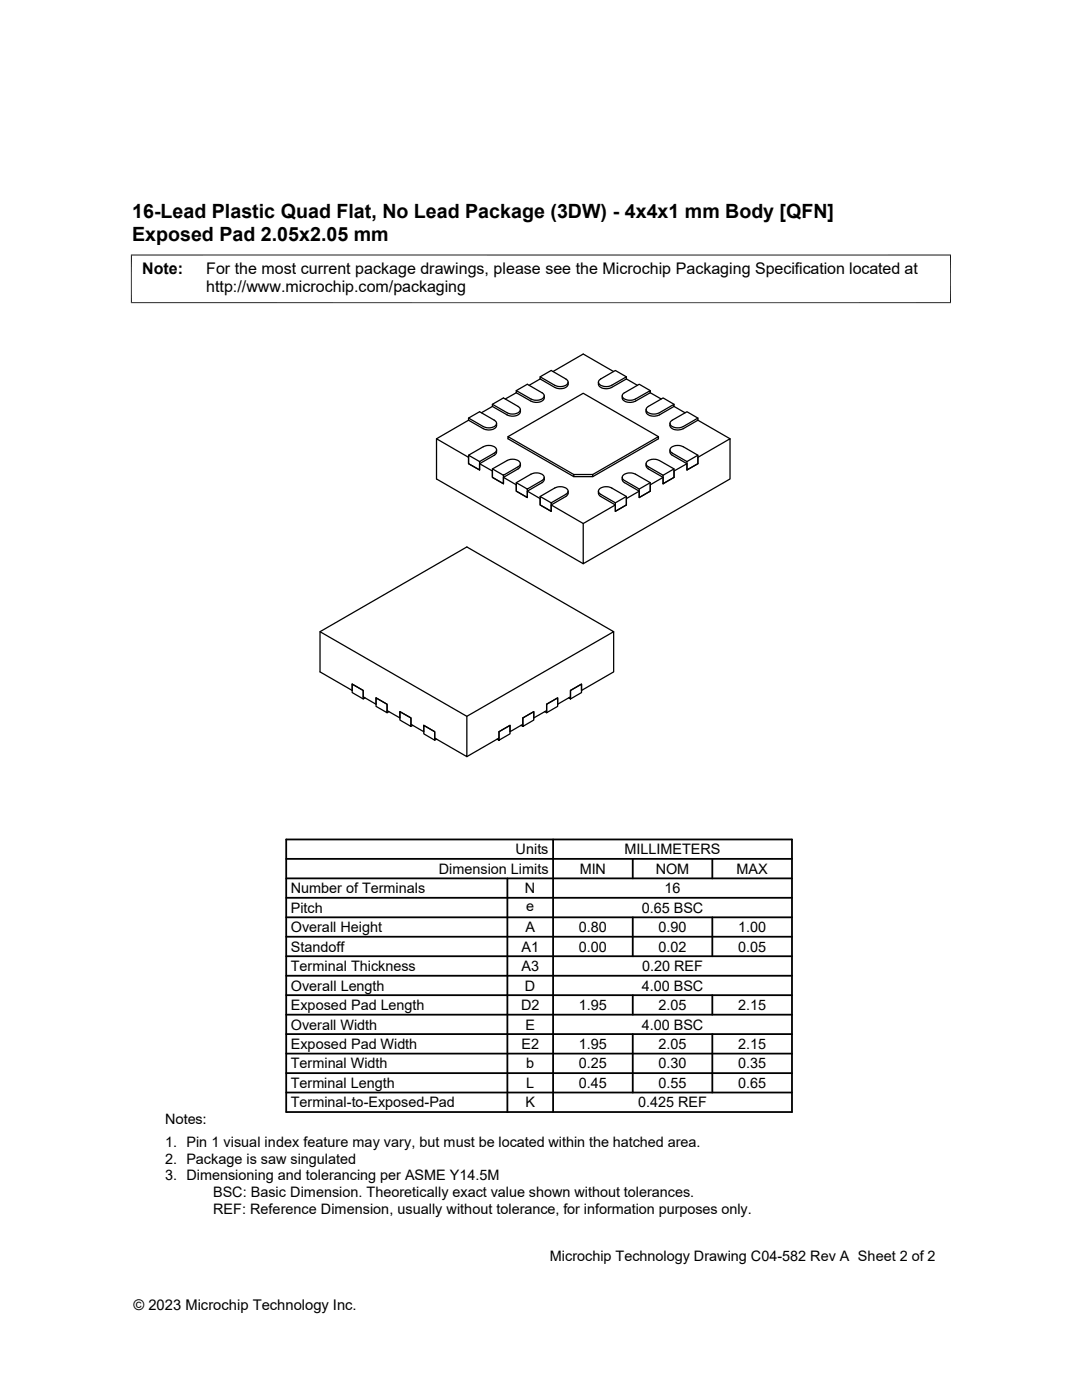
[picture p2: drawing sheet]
<svg xmlns="http://www.w3.org/2000/svg" width="216mm" height="279mm" viewBox="0 0 216 279" stroke-linecap="round" stroke-linejoin="round" font-family="sans-serif">
<defs><g id="words">
<g font-size="3.9">
<text x="26.4" y="43.5">16-Lead Plastic Quad Flat, No Lead Package (3DW) - 4x4x1 mm Body [QFN]</text>
<text x="26.4" y="48.1">Exposed Pad 2.05x2.05 mm</text>
</g>
<g font-size="3.2">
<text x="28.4" y="54.7">Note:</text>
<text x="41.1" y="58.3">http://www.microchip.com/packaging</text>
<text x="41.1" y="54.7">For the most current package drawings, please see the Microchip Packaging Specification located at</text>
</g>
<g font-size="2.9">
<text x="102.9" y="170.5">Units</text>
<text x="124.6" y="170.5">MILLIMETERS</text>
<text x="58" y="178.3">Number of Terminals</text>
<text x="87.6" y="174.4">Dimension Limits</text>
<text x="104.8" y="178.3">N</text>
<text x="115.7" y="174.4">MIN</text>
<text x="130.8" y="174.4">NOM</text>
<text x="132.6" y="178.3">16</text>
<text x="147" y="174.4">MAX</text>
<text x="58" y="182.2">Pitch</text>
<text x="105" y="181.9">e</text>
<text x="128" y="182.2">0.65 BSC</text>
<text x="58" y="186">Overall Height</text>
<text x="58" y="189.9">Standoff</text>
<text x="104.1" y="189.9">A1</text>
<text x="104.8" y="186">A</text>
<text x="115.5" y="186">0.80</text>
<text x="115.5" y="189.9">0.00</text>
<text x="131.4" y="186">0.90</text>
<text x="131.4" y="189.9">0.02</text>
<text x="147.3" y="186">1.00</text>
<text x="147.3" y="189.9">0.05</text>
<text x="58" y="193.8">Terminal Thickness</text>
<text x="58" y="197.7">Overall Length</text>
<text x="104.1" y="193.8">A3</text>
<text x="104.8" y="197.7">D</text>
<text x="128" y="197.7">4.00 BSC</text>
<text x="128.1" y="193.8">0.20 REF</text>
<text x="58" y="201.6">Exposed Pad Length</text>
<text x="104" y="201.6">D2</text>
<text x="115.5" y="201.6">1.95</text>
<text x="131.4" y="201.6">2.05</text>
<text x="147.3" y="201.6">2.15</text>
<text x="58" y="205.5">Overall Width</text>
<text x="58" y="209.4">Exposed Pad Width</text>
<text x="104" y="209.4">E2</text>
<text x="104.8" y="205.5">E</text>
<text x="115.5" y="209.4">1.95</text>
<text x="128" y="205.5">4.00 BSC</text>
<text x="131.4" y="209.4">2.05</text>
<text x="147.3" y="209.4">2.15</text>
<text x="58" y="213.2">Terminal Width</text>
<text x="105" y="213.2">b</text>
<text x="115.5" y="213.2">0.25</text>
<text x="131.4" y="213.2">0.30</text>
<text x="147.3" y="213.2">0.35</text>
<text x="58" y="217.1">Terminal Length</text>
<text x="58" y="221">Terminal-to-Exposed-Pad</text>
<text x="104.8" y="221">K</text>
<text x="105" y="217.1">L</text>
<text x="115.5" y="217.1">0.45</text>
<text x="127.3" y="221">0.425 REF</text>
<text x="131.4" y="217.1">0.55</text>
<text x="147.3" y="217.1">0.65</text>
<text x="32.9" y="224.4">Notes:</text>
<text x="32.9" y="229">1. Pin 1 visual index feature may vary, but must be located within the hatched area.</text>
<text x="32.9" y="232.3">2. Package is saw singulated</text>
<text x="32.9" y="235.6">3. Dimensioning and tolerancing per ASME Y14.5M</text>
<text x="42.5" y="238.9">BSC: Basic Dimension. Theoretically exact value shown without tolerances.</text>
<text x="42.5" y="242.2">REF: Reference Dimension, usually without tolerance, for information purposes only.</text>
<text x="109.7" y="251.7">Microchip Technology Drawing C04-582 Rev A Sheet 2 of 2</text>
<text x="26.6" y="261.3">© 2023 Microchip Technology Inc.</text>
</g>
</g></defs>
<g fill="none" stroke="#000" stroke-width=".25">
<path d="M103 78.4l2.9 1.7a1.77 1.77 0 0 0 2.7-.7v-.4M103 78l2.9 1.6a1.97 1.97 0 0 0 2.7-.5l-.3-.6-3.1-1.8-2.2 1.3v.4M103 78.4l-2.2 1.2M107.8 75.6l2.9 1.7a1.77 1.77 0 0 0 2.6-.6M107.8 75.2l2.9 1.7a1.97 1.97 0 0 0 2.6-.6v-.3l-.4-.4-2.9-1.7-2.2 1.3v.4M107.8 75.6l-2.2 1.3M110.3 74.1l6.1-3.4 6 3.4M113.4 76.3v.4M125 75.6l-2.9 1.7a1.77 1.77 0 0 1-2.7-.6v-.4M125 75.2l-2.2-1.3-2.9 1.7a.7 .7 0 0 0-.5 .8 .7 .7 0 0 0 .7 .6 2.44 2.44 0 0 0 2-.1l2.9-1.7v.4M125 75.6l2.2 1.3M129.8 78.4l-3 1.7a1.77 1.77 0 0 1-2.6-.7v-.4"/>
<path d="M129.8 78l-2.2-1.3-3 1.7a.7 .7 0 0 0-.4 .7 .7 .7 0 0 0 .6 .6 2.44 2.44 0 0 0 2-.1l3-1.6v.4M129.8 78.4l2.1 1.2M93.5 83.9l2.9 1.7a1.77 1.77 0 0 0 2.7-.7v-.4M93.5 83.4l2.9 1.7a1.97 1.97 0 0 0 2.7-.5l-.1-.3-.4-.4-2.9-1.7-2.2 1.2v.5M93.5 90.8l2.9-1.6a1.97 1.97 0 0 1 2.7 .5l-.1 .3-.4 .4-2.9 1.7v1.7l-2.2-1.3v-1.7l2.2 1.3M93.5 83.9l-6.4 3.7M95.7 92.5l2.6 1.5v1.3l2.2 1.2v-1.2l3-1.8 .3-.6M98.3 81.1l2.9 1.7M98.3 81.1v-.4l2.2-1.3 2.9 1.7a.7 .7 0 0 1 .4 .8 .7 .7 0 0 1-.6 .6 2.44 2.44 0 0 1-2-.1M98.3 80.7l2.9 1.7M98.3 81.1l-2.2 1.3M99.1 89.8l-.1 .6-.2 .4-3.1 1.7v1.3l-2.2-1.3v-1.2l-6.4-3.7v8l29.3 16.9"/>
<path d="M100.5 95.3l2.5 1.5v1.2l2.2 1.3v-1.3l3.1-1.8 .2-.3 .1-.6M101.2 91.9a1.97 1.97 0 0 1 2.6 .6v.3l-.4 .4M101.2 91.9l-2.9 1.7M101.4 87.1l15-8.6 15 8.6M103 96.3l2.9-1.7a1.97 1.97 0 0 1 2.7 .6l-.1 .3-.4 .4-2.9 1.7v1.7l-2.2-1.3v-1.7l2.2 1.3M103.4 93.2l-2.9 1.6v1.7l-2.2-1.2v-1.7l2.2 1.2M103.8 82.2a1.77 1.77 0 0 1-2.6 .6M103.8 81.7v.5M103.8 92.5v.4M105.2 98l2.6 1.5v1.3l2.2 1.2v-1.2l3-1.8 .3-.6M107.8 99.1l2.9-1.7a1.97 1.97 0 0 1 2.6 .5v.4l-.4 .4-2.9 1.7v1.6l-2.2-1.2v-1.7l2.2 1.3M113.4 98v.4"/>
<path d="M114.5 94.7l-13.1-7.6v.5l13.1 7.5h3.8l13.1-7.5v-.5l-13.1 7.6M114.5 95.1v-.4h3.8v.4M119.4 98l.1 .7 .2 .3 3.1 1.8v1.2l2.2-1.2v-1.3l2.6-1.5M119.6 97.6a2.19 2.19 0 0 1 2.5-.2l2.9 1.7v1.7l-2.2 1.2v-1.6l-3.1-1.9-.3-.4zM124.2 95.3v.6l.3 .3 3.1 1.8v1.3l2.2-1.3v-1.2l2.5-1.5M124.3 94.9a2.19 2.19 0 0 1 2.5-.3l3 1.7v1.7l-2.2 1.3v-1.7l-3.2-1.8-.2-.4zM125 99.1l-2.2 1.3M128.9 92.5l.1 .7 .2 .3 3.1 1.8v1.2M129.4 93.2a.7 .7 0 0 1-.5-.8 .7 .7 0 0 1 .7-.6 2.44 2.44 0 0 1 2 .1l2.9 1.7v1.7l-2.2 1.2M129.4 93.2l2.9 1.6v1.7M129.8 96.3l-2.2 1.3M133.7 89.8v.6l.3 .4 3.1 1.7v1.3l2.2-1.3v-1.2l6.4-3.7v8l-29.3 16.9v-8l6.4-3.7"/>
<path d="M133.8 89.4a2.19 2.19 0 0 1 2.5-.2l3 1.6v1.7l-2.2 1.3v-1.7l-3.1-1.8-.3-.4zM134.5 81.1l-2.9 1.7a1.77 1.77 0 0 1-2.7-.6v-.5M134.5 80.7l-2.2-1.3-2.9 1.7a.7 .7 0 0 0-.5 .8 .7 .7 0 0 0 .7 .6 2.44 2.44 0 0 0 2-.1l2.9-1.7v.4M134.5 93.6l-2.2 1.2M134.5 81.1l2.2 1.3M137.1 92.5l-2.6 1.5v1.3l-2.2 1.2M139.3 83.9l-3 1.7a1.77 1.77 0 0 1-2.6-.7v-.4M139.3 83.4l-2.2-1.2-3 1.7a.7 .7 0 0 0-.4 .7 .7 .7 0 0 0 .6 .6 2.44 2.44 0 0 0 2-.1l3-1.7v.5M139.3 90.8l-2.2 1.3M139.3 83.9l6.4 3.7M110 100.8l6.4 3.7M63.9 126.1l29.3 16.9 29.2-16.9-29.2-16.9-29.3 16.9v8l6.4 3.7v-1.3l2.2 1.3v1.3l2.5 1.4v-1.2l2.2 1.2v1.3l2.6 1.5v-1.3l2.2 1.3v1.2l2.6 1.5v-1.2l2.1 1.2v1.3l6.5 3.7v-8"/>
<path d="M70.3 136.5l2.2 1.3v1.7l-2.2-1.3zM72.8 139.3l-.3 .2M75 139.3l2.2 1.2v1.7l-2.2-1.2zM113.5 139.3l.3 .2v-1.7l2.2-1.3v1.7l-2.2 1.3M122.4 126.1v8l-6.4 3.7v-1.3l-2.2 1.3v1.3l-2.5 1.4v-1.2l-2.2 1.2v1.3l-2.6 1.5v-1.3l-2.2 1.3v1.2l-2.5 1.5v-1.2l-2.2 1.2v1.3l-6.4 3.7M77.6 142l-.4 .2M79.8 142l2.2 1.3v1.7l-2.2-1.3zM82.4 144.8l-.4 .2M84.6 144.8l2.1 1.2v1.7l-2.1-1.2zM87.1 147.5l-.4 .2M99.2 147.5l.4 .2v-1.7l2.2-1.2v1.7l-2.2 1.2M103.9 144.8l.4 .2v-1.7l2.2-1.3v1.7l-2.2 1.3"/>
<path d="M108.7 142l.4 .2v-1.7l2.2-1.2v1.7l-2.2 1.2"/>
</g>
<path d="M26.1 50.9h163.7M26.2 50.8v9.7M189.7 50.8v9.7M26.1 60.4h163.7" fill="none" stroke="#000" stroke-width=".2"/>
<g fill="none" stroke="#000" stroke-width=".36">
<path d="M57.1 179.2h100.9M57.1 175.3h100.9M57.1 171.4h100.9M57.1 167.5h100.9v54.4h-100.9zM101.2 175.3v46.6M110.4 167.5v54.4M126.3 171.4v3.9M142.1 171.4v3.9M57.1 186.9h100.9M57.1 183.1h100.9M57.1 198.6h100.9M57.1 194.7h100.9"/>
<path d="M57.1 190.8h100.9M126.3 183.1v7.7M126.3 198.6v3.9M142.1 183.1v7.7M142.1 198.6v3.9M57.1 214.2h100.9M57.1 206.4h100.9M57.1 202.5h100.9M57.1 210.3h100.9M57.1 218h100.9M126.3 206.4v11.6M142.1 206.4v11.6"/>
</g>
<use href="#words"/>
</svg>
